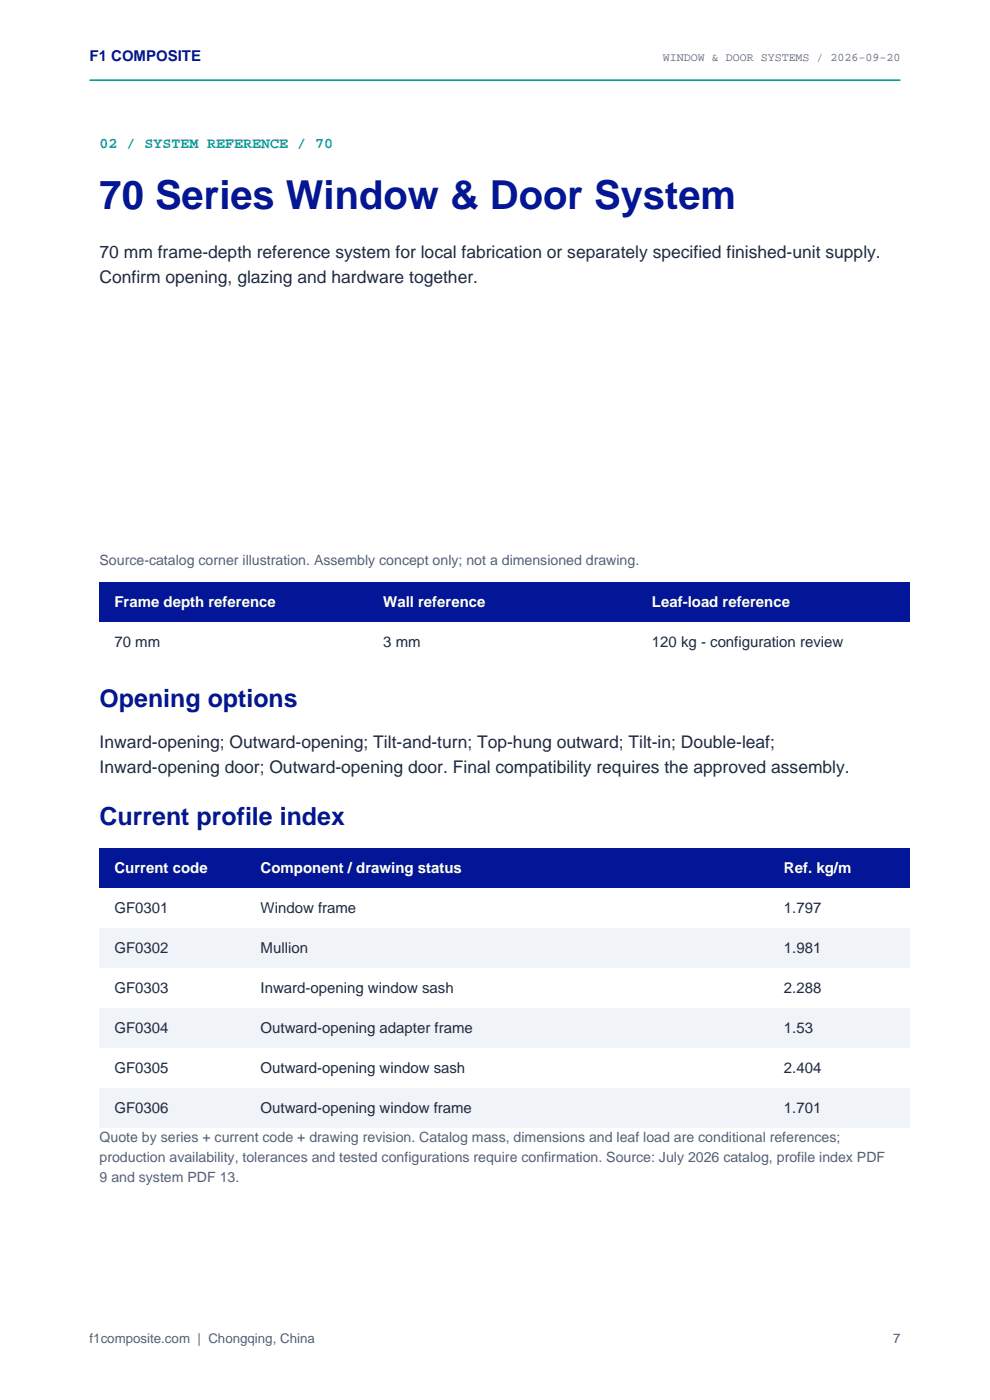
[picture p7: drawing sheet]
<svg xmlns="http://www.w3.org/2000/svg" width="210mm" height="297mm" viewBox="0 0 210 297" stroke-linecap="round" stroke-linejoin="round" font-family="sans-serif">
<defs><g id="words">
<text font-size="8.5" fill="#031697" x="21.1" y="44.3">70 Series Window &amp; Door System</text>
<g font-size="5.3" fill="#031697">
<text x="21.1" y="150">Opening options</text>
<text x="21.1" y="175">Current profile index</text>
</g>
<g font-size="3.7" fill="#202b40">
<text x="21.1" y="54.8">70 mm frame-depth reference system for local fabrication or separately specified finished-unit supply.</text>
<text x="21.1" y="60">Confirm opening, glazing and hardware together.</text>
<text x="21.1" y="158.6">Inward-opening; Outward-opening; Tilt-and-turn; Top-hung outward; Tilt-in; Double-leaf;</text>
<text x="21.1" y="163.9">Inward-opening door; Outward-opening door. Final compatibility requires the approved assembly.</text>
</g>
<text font-size="3.2" fill="#031697" x="19" y="13">F1 COMPOSITE</text>
<text font-size="3.2" fill="#00a199" x="21.1" y="31.3">02 / SYSTEM REFERENCE / 70</text>
<g font-size="3.2" fill="#fff">
<text x="24.3" y="128.8">Frame depth reference</text>
<text x="81.3" y="128.8">Wall reference</text>
<text x="138.3" y="128.8">Leaf-load reference</text>
<text x="24.3" y="185.2">Current code</text>
<text x="55.3" y="185.2">Component / drawing status</text>
<text x="166.3" y="185.2">Ref. kg/m</text>
</g>
<g font-size="3.2" fill="#202b40">
<text x="24.3" y="137.3">70 mm</text>
<text x="81.3" y="137.3">3 mm</text>
<text x="138.3" y="137.3">120 kg - configuration review</text>
<text x="24.3" y="193.7">GF0301</text>
<text x="55.3" y="193.7">Window frame</text>
<text x="166.3" y="193.7">1.797</text>
<text x="24.3" y="202.2">GF0302</text>
<text x="55.3" y="202.2">Mullion</text>
<text x="166.3" y="202.2">1.981</text>
<text x="24.3" y="210.6">GF0303</text>
<text x="55.3" y="210.6">Inward-opening window sash</text>
<text x="166.3" y="210.6">2.288</text>
<text x="24.3" y="219.1">GF0304</text>
<text x="55.3" y="219.1">Outward-opening adapter frame</text>
<text x="166.3" y="219.1">1.53</text>
<text x="24.3" y="227.6">GF0305</text>
<text x="55.3" y="227.6">Outward-opening window sash</text>
<text x="166.3" y="227.6">2.404</text>
<text x="24.3" y="236">GF0306</text>
<text x="55.3" y="236">Outward-opening window frame</text>
<text x="166.3" y="236">1.701</text>
</g>
<g font-size="3" fill="#536078">
<text x="21.1" y="119.8">Source-catalog corner illustration. Assembly concept only; not a dimensioned drawing.</text>
<text x="21.1" y="242.2">Quote by series + current code + drawing revision. Catalog mass, dimensions and leaf load are conditional references;</text>
<text x="21.1" y="246.5">production availability, tolerances and tested configurations require confirmation. Source: July 2026 catalog, profile index PDF</text>
<text x="21.1" y="250.7">9 and system PDF 13.</text>
</g>
<g font-size="2.8" fill="#536078">
<text x="19" y="285">f1composite.com | Chongqing, China</text>
<text x="189.4" y="285">7</text>
</g>
<text font-size="2.5" fill="#536078" x="140.6" y="13">WINDOW &amp; DOOR SYSTEMS / 2026-09-20</text>
</g></defs>
<path d="M19 17h172" fill="none" stroke="#00a199" stroke-width=".35"/>
<path d="M21.1 123.5h172v8.5h-172z" fill-rule="evenodd" fill="#031697"/>
<path d="M21.1 132h172v8.4h-172z" fill-rule="evenodd" fill="#fff"/>
<path d="M21.1 180h172v8.4h-172z" fill-rule="evenodd" fill="#031697"/>
<path d="M21.1 188.4h172v8.5h-172z" fill-rule="evenodd" fill="#fff"/>
<path d="M21.1 196.9h172v8.5h-172z" fill-rule="evenodd" fill="#f0f4f8"/>
<path d="M21.1 205.4h172v8.4h-172z" fill-rule="evenodd" fill="#fff"/>
<path d="M21.1 213.8h172v8.5h-172z" fill-rule="evenodd" fill="#f0f4f8"/>
<path d="M21.1 222.3h172v8.5h-172z" fill-rule="evenodd" fill="#fff"/>
<path d="M21.1 230.8h172v8.4h-172z" fill-rule="evenodd" fill="#f0f4f8"/>
<use href="#words"/>
</svg>
